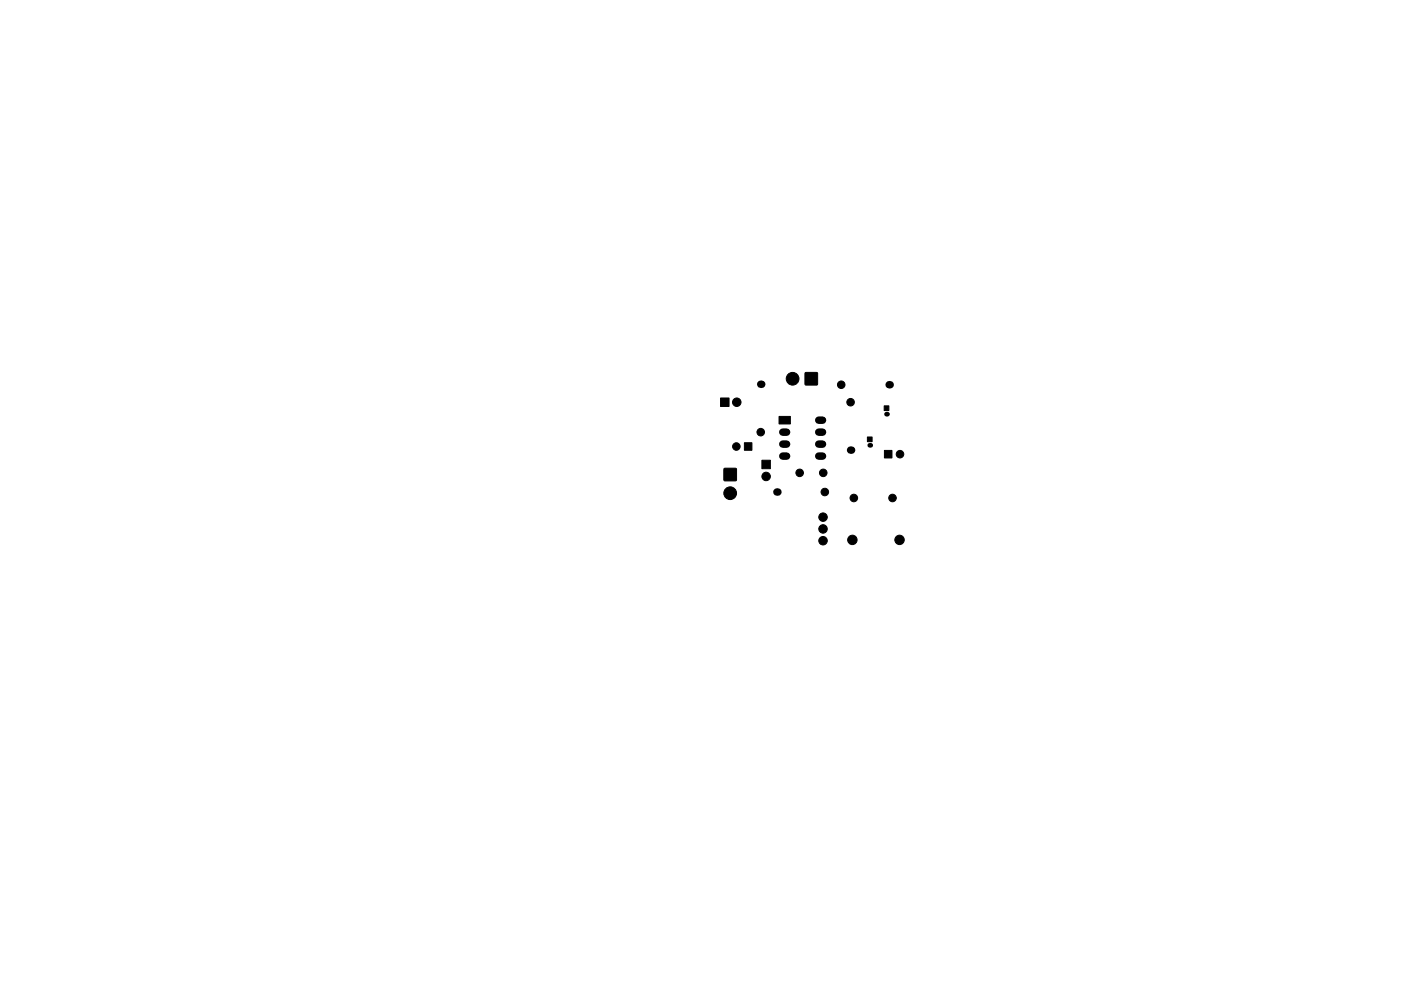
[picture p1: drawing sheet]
<svg xmlns="http://www.w3.org/2000/svg" width="297mm" height="210mm" viewBox="0 0 297 210" stroke-linecap="round" stroke-linejoin="round" font-family="sans-serif">
<path d="M166 96.8h.8M166 91.7h.8M166 94.2h.8M173.6 89.1h.8M173.6 96.8h.8M173.6 91.7h.8M173.6 94.2h.8" fill="none" stroke="#000" stroke-width="1.6"/>
<g fill="#000" stroke="#000" stroke-width=".21">
<path d="M170.7 79.1h2.6v2.5h-2.6zM152.8 84.4h1.8v1.8h-1.8zM153.5 99.4h2.6v2.6h-2.6zM157.8 93.9h1.6v1.6h-1.6zM161.5 97.6h1.8v1.8h-1.8zM165.2 88.3h2.4v1.6h-2.4zM183.9 92.7h1v1h-1zM187.5 86.1h1v1h-1zM187.5 95.6h1.6v1.6h-1.6z"/>
<circle cx="156.1" cy="94.7" r=".8"/>
<circle cx="156.2" cy="85.3" r=".9"/>
<circle cx="161.3" cy="91.7" r=".8"/>
<circle cx="168" cy="80.4" r="1.35"/>
<circle cx="178.4" cy="81.6" r=".8"/>
<circle cx="180.3" cy="85.3" r=".8"/>
<circle cx="190.8" cy="96.4" r=".8"/>
<circle cx="154.8" cy="104.6" r="1.35"/>
<circle cx="162.4" cy="101.1" r=".9"/>
<circle cx="169.5" cy="100.3" r=".8"/>
<circle cx="174.5" cy="109.7" r=".9"/>
<circle cx="174.5" cy="114.7" r=".9"/>
<circle cx="174.5" cy="112.2" r=".9"/>
<circle cx="174.5" cy="100.3" r=".8"/>
<circle cx="174.9" cy="104.4" r=".8"/>
<circle cx="180.7" cy="114.5" r="1"/>
<circle cx="181" cy="105.7" r=".8"/>
<circle cx="189.2" cy="105.7" r=".8"/>
<circle cx="190.7" cy="114.5" r="1"/>
</g>
<g fill="#000">
<circle cx="161.3" cy="81.5" r=".8"/>
<circle cx="180.3" cy="95.5" r=".8"/>
<circle cx="184.4" cy="94.5" r=".5"/>
<circle cx="188" cy="87.9" r=".5"/>
<circle cx="188.5" cy="81.6" r=".8"/>
<circle cx="164.7" cy="104.4" r=".8"/>
</g>
</svg>
